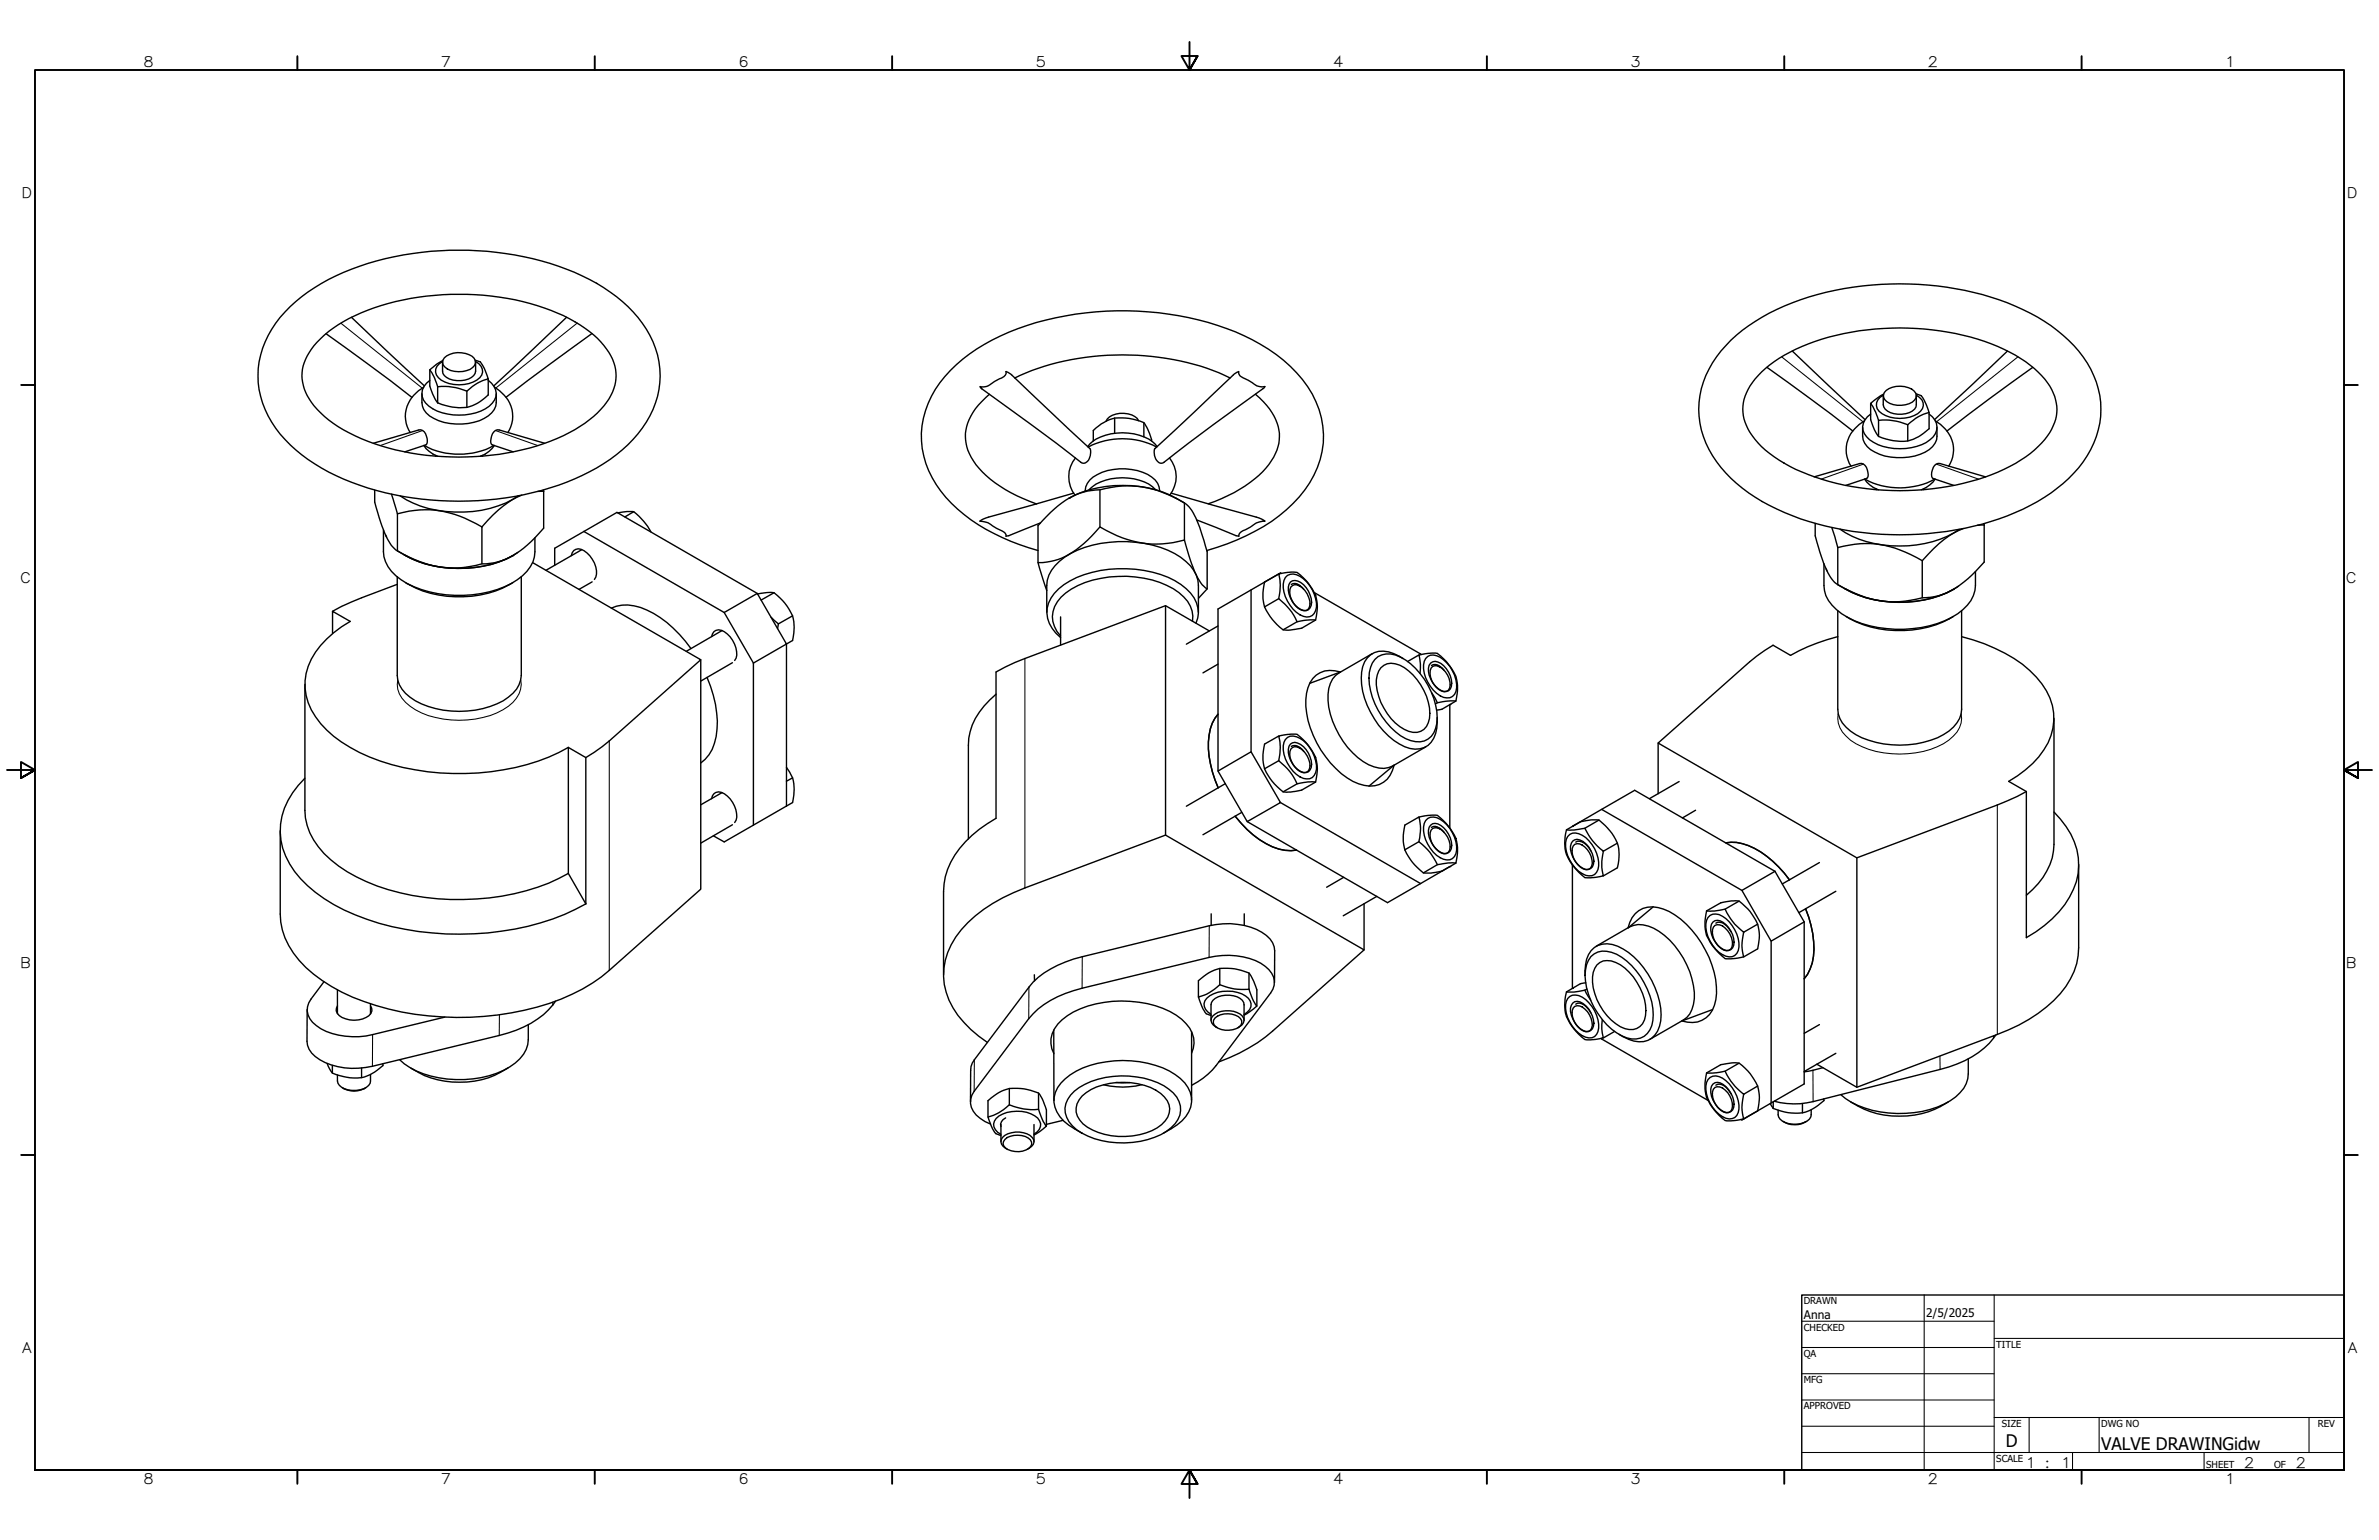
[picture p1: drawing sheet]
<svg xmlns="http://www.w3.org/2000/svg" width="864mm" height="559mm" viewBox="0 0 864 559" stroke-linecap="round" stroke-linejoin="round" font-family="sans-serif">
<defs><g id="words">
<g font-size="6.3">
<text x="728.1" y="524.9">D</text>
<text x="762.8" y="526.2">VALVE DRAWINGidw</text>
</g>
<g font-size="5.3">
<text x="52.1" y="24.4">8</text>
<text x="160.1" y="24.4">7</text>
<text x="268" y="24.4">6</text>
<text x="376" y="24.4">5</text>
<text x="483.9" y="24.4">4</text>
<text x="591.9" y="24.4">3</text>
<text x="699.8" y="24.4">2</text>
<text x="808.1" y="24.4">1</text>
<text x="7.7" y="71.8">D</text>
<text x="852" y="71.8">D</text>
<text x="7.4" y="211.5">C</text>
<text x="851.6" y="211.5">C</text>
<text x="7.4" y="351.2">B</text>
<text x="851.6" y="351.2">B</text>
<text x="7.6" y="490.9">A</text>
<text x="851.9" y="490.9">A</text>
<text x="735.7" y="532.5">1 : 1</text>
<text x="814.7" y="532.6">2</text>
<text x="833.4" y="532.6">2</text>
<text x="52.1" y="538.4">8</text>
<text x="160.1" y="538.4">7</text>
<text x="268" y="538.4">6</text>
<text x="376" y="538.4">5</text>
<text x="483.9" y="538.4">4</text>
<text x="591.9" y="538.4">3</text>
<text x="699.8" y="538.4">2</text>
<text x="808.1" y="538.4">1</text>
</g>
<g font-size="4.3">
<text x="654.8" y="478.6">Anna</text>
<text x="699.3" y="478">2/5/2025</text>
</g>
<g font-size="3.5">
<text x="654.8" y="473.2">DRAWN</text>
<text x="654.8" y="482.8">CHECKED</text>
<text x="724.7" y="488.9">TITLE</text>
<text x="654.8" y="492.3">QA</text>
<text x="654.8" y="501.8">MFG</text>
<text x="654.8" y="511.4">APPROVED</text>
<text x="726.7" y="517.7">SIZE</text>
<text x="762.8" y="517.7">DWG NO</text>
<text x="841.4" y="517.7">REV</text>
<text x="724.7" y="530.4">SCALE</text>
<text x="800.9" y="532.6">SHEET</text>
<text x="825.5" y="532.6">OF</text>
</g>
</g></defs>
<!-- layer: Visible Narrow (ANSI) -->
<g fill="none" stroke="#000" stroke-width=".38">
<path d="M123.8 117.3l29.5 23.5M209.5 117.2l-29.5 23.6M646.7 129.5l29.6 23.5M732.5 129.5l-29.5 23.5M153.4 156.2l-15.4 5.5M179.8 156.2l15.4 5.5M676.5 168.4l-15.4 5.5M702.9 168.4l15.3 5.5M372 239v83.2M144.4 246.8a9.3 9.3 0 0 0 4.5 9.5 32.8 32.8 0 0 0 23.6 4.6 23.4 23.4 0 0 0 15-7.5 8.3 8.3 0 0 0 1.5-6.6M667.3 259a9.7 9.7 0 0 0 4.5 9.6 34.5 34.5 0 0 0 29 3.3 17.1 17.1 0 0 0 10.5-7.9l.6-1.6 .2-1.7-.2-1.7M221.2 268.9v83.2"/>
<path d="M725 292.1v83.2M439 335.9l-.1 11.5M373.5 358.2l-.1 11.4M392.9 347.2l-.1 11.4M135.3 375.4l-.1 11.5M181.3 368.2l-.1 7.5M200.7 363.7v1M723.6 375.9v.8M353.7 384.6l-.1 11.4M658.1 388.4l.1 11.3M704.2 383.2l.1 4.8"/>
</g>
<!-- layer: Visible (ANSI) -->
<g fill="none" stroke="#000" stroke-width=".51">
<path d="M105.3 111.3a72.3 72.3 0 0 1 31.4-16.6 114.7 114.7 0 0 1 71.8 4.1 55.9 55.9 0 0 1 26.1 20.6 31.5 31.5 0 0 1-3 38 65.3 65.3 0 0 1-32 19.6 114.4 114.4 0 0 1-74.8-3.1 56 56 0 0 1-26.2-20.7 31.5 31.5 0 0 1 3.1-38zM127.6 115.1l26.5 24.9M205.7 115.1l-26.4 24.9M115.2 124.1a52.1 52.1 0 0 1 23.2-13.2 97.3 97.3 0 0 1 66.1 3.6 39.7 39.7 0 0 1 16.5 13.4 15.6 15.6 0 0 1-1.8 19.4 50.9 50.9 0 0 1-24.3 14.5 98.9 98.9 0 0 1-63.8-2.7 39.5 39.5 0 0 1-18.8-14.3 15 15 0 0 1 .8-18.2zM118.4 121.1l23.4 17.1 7.7 6M156 134.2v5.9a20.5 20.5 0 0 0 2.9 6.1M160.7 131.4v3.3a4.8 4.8 0 0 0 5.2 3.4 6.6 6.6 0 0 0 6.6-2.6l.2-4.1M161.3 129.9a8.3 8.3 0 0 1 10.8 .1 2.29 2.29 0 0 1-.5 3.3 8.7 8.7 0 0 1-10.1-.1 2.24 2.24 0 0 1-.2-3.3zM172.5 130.7a3.7 3.7 0 0 1 3 2.3l1.7 4.5a16.7 16.7 0 0 0-7.7 4.4 22.3 22.3 0 0 0-10.6-1.6 18.2 18.2 0 0 0-2.9-6.1l2.5-2.1 2.2-1.3M172.6 131.1a3.7 3.7 0 0 1 2.5 3.3 3.7 3.7 0 0 1-2 3.5 12.5 12.5 0 0 1-14-.9 3.5 3.5 0 0 1 1.6-5.8M177.2 138a5.4 5.4 0 0 1 .4 9.4 20.1 20.1 0 0 1-21.9 0 5.4 5.4 0 0 1 .3-9.4M177.2 137.5v5.8a14.1 14.1 0 0 1-15.5 3.8l-2.8-.9"/>
<path d="M214.9 121l-31.2 23.1M368.4 137.2a96.1 96.1 0 0 1 62.6-5.6l7.1 2 8.4 3.6M628.3 123.4a77.7 77.7 0 0 1 37.9-18.1 113.6 113.6 0 0 1 65.3 5.8 56.5 56.5 0 0 1 26.2 20.6 31.5 31.5 0 0 1-3.1 38 65.9 65.9 0 0 1-31.9 19.5 113.9 113.9 0 0 1-74.9-3.2 55.6 55.6 0 0 1-26.1-20.6 31.5 31.5 0 0 1 3-38zM639.4 135a61.3 61.3 0 0 1 30-14 98.1 98.1 0 0 1 55.8 4.7 41.3 41.3 0 0 1 18.9 14.4 15.5 15.5 0 0 1-1.8 19.4 51.9 51.9 0 0 1-27 15.2 95.5 95.5 0 0 1-65.6-5.5 35 35 0 0 1-15.1-13.5 15.4 15.4 0 0 1 2.5-18.2zM641.4 133.3l23.4 17.1 7.8 6M650.6 127.4l26.4 24.9M728.7 127.4l-26.5 24.9M737.9 133.3l-15.6 11.3-15.5 11.8M153.2 142.9a7.7 7.7 0 0 0 2.8 8 20.6 20.6 0 0 0 21.3 0 7.3 7.3 0 0 0 2.8-8M153.8 140.5a11.5 11.5 0 0 0-4.9 16.5M158.9 140.3v5.9M169.5 141.9v5.9"/>
<path d="M179.5 140.5a12 12 0 0 1 6.3 13.1l-1.5 3.4M355.7 140.3a4.3 4.3 0 0 0 4-.9l3.6-2.1a2.51 2.51 0 0 0 1.9-2.5l2 1.2 28.4 26.8a4.2 4.2 0 0 1-2 5.3l-1.3-.4-8.9-6.9-27-19.7zM359.2 143.1a22 22 0 0 0-8.7 14.1 19.2 19.2 0 0 0 7.4 15.3 52.7 52.7 0 0 0 18.4 10.4M404.6 151.7v5.5M413.3 152.7a6.8 6.8 0 0 0-6.8-2.7 6 6 0 0 0-5 2.8M415.2 153.4v5.1M455.7 143.1a22 22 0 0 1 8.7 14.1 19.4 19.4 0 0 1-7.5 15.3 54.3 54.3 0 0 1-18.3 10.3M676.1 155.1a7.6 7.6 0 0 0 4.4 8.9 21 21 0 0 0 19.8-.9 6.1 6.1 0 0 0 2.8-4.8v-3.2M676.8 152.7a11.7 11.7 0 0 0-5.5 15.4l.7 1.1M679.1 150.2a5.4 5.4 0 0 0-.4 9.4 20.1 20.1 0 0 0 21.9 0 5.4 5.4 0 0 0-.3-9.4M679.1 146.4v5.9a17 17 0 0 0 2.8 6.1 19.1 19.1 0 0 0 11.6 1.3l2.9-1.2 3.9-2.9v-5.9M681.9 152.5v5.9"/>
<path d="M683.6 143.6v3.3a5 5 0 0 0 5.3 3.4 6.6 6.6 0 0 0 6.6-2.6l.1-4.1M683.7 143.4a3.6 3.6 0 0 0-2.5 3.2 3.6 3.6 0 0 0 2 3.5 12.5 12.5 0 0 0 14-.9 3.2 3.2 0 0 0-.4-5l-1.2-.8M683.8 143l-4.7 3.4 1.7 3.1 1.1 3a22.3 22.3 0 0 1 10.6 1.6M684.7 141.7a8.7 8.7 0 0 1 10.1 .2 2.43 2.43 0 0 1-.6 4 8.5 8.5 0 0 1-10.1-.9 2.3 2.3 0 0 1 .6-3.3zM692.5 154.1v5.9M695.5 142.9a4.1 4.1 0 0 1 3.3 3l1.5 3.8a16.7 16.7 0 0 0-7.8 4.4M702.6 152.7a11.6 11.6 0 0 1 5.4 15.4l-.6 1.1M135.5 160.8l16.5-4.8a2.41 2.41 0 0 1 2.8 2.3 3.1 3.1 0 0 1-.2 3.1l-7.7 2.6M136 177.8v4.4a52.2 52.2 0 0 0 6 15.7l.6 .6a19.4 19.4 0 0 0 7.8 4.5 34.9 34.9 0 0 0 24.5 1.6 24.3 24.3 0 0 0 17.9-8.1l4.6-4.9v-13.4M142.1 179.3l2.2 7.1M153.9 161.7a10.6 10.6 0 0 0 5 3.9M153.9 161.6a27 27 0 0 0 25.4 0"/>
<path d="M158.1 165.2v.3M175.1 165.2v.3M179.5 161.7a10.1 10.1 0 0 1-5.1 3.8M188.2 179.9a41.6 41.6 0 0 1-32.6 4.6 33.8 33.8 0 0 1-10.3-4.5M189.4 179.6a38.6 38.6 0 0 0-14.5 11.6M197.2 177.8l.2 .4M197.4 178.2l-2.1 .1M197.7 160.8l-16.5-4.8a2.92 2.92 0 0 0-3 3.2 1.82 1.82 0 0 0 .5 2.2l7.6 2.6M389.8 178.9l-31 8.7-3.1 1.5a10.8 10.8 0 0 1 6.1 2.6l1.5 .8a2.16 2.16 0 0 1 1.9 2.1l1-.2 11.5-4.7M390.4 166.2a10.9 10.9 0 0 0-.2 13.4M394.8 162.1a15.6 15.6 0 0 1 12.7-5.1 15.6 15.6 0 0 1 12.6 5.1M395 162.2a26.8 26.8 0 0 1 24.9 0"/>
<path d="M395.3 177.7a18.4 18.4 0 0 1 16.3-4 14.4 14.4 0 0 1 7.9 4M396.9 160v-3.8a14.1 14.1 0 0 1 15.5-3.8l1.4 .4a4 4 0 0 1 2.8 2.9l1.4 4.3M399.3 177.7v13.5M419.1 162.9l29-27.2 1.6-.9a2.19 2.19 0 0 0 1.8 2.4l1.6 .8a8.5 8.5 0 0 0 6.1 2.3l-.3 .4-18.4 13.4-17.9 13.6a2.03 2.03 0 0 1-3.1-1.3l-.5-2.3zM420.9 178.1a6.6 6.6 0 0 0-4.3-6 20.7 20.7 0 0 0-19.8 1 6.4 6.4 0 0 0-2.8 5.1M424.6 166.2a10.8 10.8 0 0 1 .1 13.4M425.1 178.9l31 8.7 3.1 1.5a6.9 6.9 0 0 0-4 1.2l-3.6 2.1a2.55 2.55 0 0 0-1.9 2.2l-1-.2-14.3-5.7M658.6 173l16.5-4.8a2.92 2.92 0 0 1 3 3.2 1.82 1.82 0 0 1-.5 2.2l-7.6 2.5M676.8 173.9a10.3 10.3 0 0 0 5.1 3.8M677 173.8a26.6 26.6 0 0 0 25.4 0M681.2 177.4v.3M698.2 177.4v.3"/>
<path d="M702.4 173.9a10.5 10.5 0 0 1-4.9 3.8M720.8 173l-16.5-4.8a2.41 2.41 0 0 0-2.8 2.3 3.1 3.1 0 0 0 .2 3.1l7.6 2.5M139.2 192.3v7.9a12.8 12.8 0 0 0 6.4 10.2 42.4 42.4 0 0 0 37.5 2.5 18.6 18.6 0 0 0 10.4-9.1l.7-3.6v-5.1M140 194.1l.3 .8M144.3 186.4v13.5a42.6 42.6 0 0 0 41.8 1.7M144.3 186.4a35.7 35.7 0 0 1 28.5 3.6l2.1 1.2M174.9 191.2v13.4M211.2 199.5l-13 7.4M212 192.8l50.9 29.4M224.3 186.1l3.3-.5a4.2 4.2 0 0 1 4.5 1.9 20.3 20.3 0 0 1 4.2 5.5M230.1 185.7l-3.3 1.9M376.8 199.8a68.4 68.4 0 0 1-33.5-19.3 32 32 0 0 1-.3-43.9 68.6 68.6 0 0 1 33.2-19.6 115 115 0 0 1 72.2 3.4 57.8 57.8 0 0 1 26.3 19.9 31.2 31.2 0 0 1-1.1 37.5 60 60 0 0 1-28.1 19.6l-7.4 2.4"/>
<path d="M388 180.8a43 43 0 0 1 42 1.7v13.5M658.9 189.9v4.5a59.3 59.3 0 0 0 5.6 15l1 1.4a34.8 34.8 0 0 0 13.4 6.4 35.2 35.2 0 0 0 18.9-.3 23.9 23.9 0 0 0 16.6-6.9l5.9-6v-13.5M665 191.5l2.1 7.2a35.7 35.7 0 0 1 28.5 3.5l2.2 1.3M667.1 198.7v13.5a42.7 42.7 0 0 0 41.9 1.7M668 192a40.4 40.4 0 0 0 30.7 5.2 33.3 33.3 0 0 0 12.5-5.1M712.7 191.8a37.7 37.7 0 0 0-14.9 11.7M720.2 190l.1 .5M720.3 190.5l-2.5 .1M144.2 209.3v35.8a11.4 11.4 0 0 0 6.6 9.2 35.1 35.1 0 0 0 31.8 0 13.1 13.1 0 0 0 6.4-7.5l.2-1.7v-35.8M144.2 212a144.3 144.3 0 0 0-23.5 9.8M147.3 211.5a39.5 39.5 0 0 0 38.8 0M188 200.5a41.3 41.3 0 0 1-31.1 4.7 35.2 35.2 0 0 1-10.3-3.9"/>
<path d="M193.4 204.2l61 35.2-33.2 29.5-5.5 4.1-3 1.9M201.4 205.1v-6.2l22.6-13 50.9 29.4M207.4 201.6a2.77 2.77 0 0 1 1.8-2.3 2.77 2.77 0 0 1 2.8 .5 9.3 9.3 0 0 1 4.3 9.6l-.5 .8M214.9 211.1l-4.7 2.8M275 215.5l3.4-.5a4.5 4.5 0 0 1 4.8 2 14.2 14.2 0 0 1 5 11.7l-.5 3.7-2.2 1.3v58.8M281 215.1l-4.7 2.6M376.8 204.2v-13.4a38.1 38.1 0 0 1 15.2-11.9l2.8-.7 4.5-.5a36.4 36.4 0 0 1 28.5 3.6 12.3 12.3 0 0 1 6.7 7.7l1 2.5 2.7 8.7v13.5M380 214.3l-3.2-10.1a23.5 23.5 0 0 0 16.6-6.9l5.9-6.1a36.9 36.9 0 0 0 30.7 4.8 47.8 47.8 0 0 0 6.5 16.3l1.7 1.4-3.2 3.4M423.1 219.8v83.2l72.1 41.7M454.2 214.1v58.7M464.2 208.3l-5.2 2.9a18 18 0 0 0 0 9M464.2 208.3a18.4 18.4 0 0 1 6.7-.6 18.7 18.7 0 0 1 6.9 9.4l.4 3.1-.6 4.8h-3.6l-3.1 .6a21.7 21.7 0 0 0-6.7-8.4 17.7 17.7 0 0 0 0-8.9z"/>
<path d="M464.2 217.2l-5.2 3M465.1 208.1l-.3-.2-22.6 13.1v58.8M466.6 209.6a3.8 3.8 0 0 1 5.3-.5 13.1 13.1 0 0 1 6 11.2 3.6 3.6 0 0 1-2.1 3.4 3.6 3.6 0 0 1-3.9-.6 12.7 12.7 0 0 1-5.8-12.5zM468.4 211.2a4.2 4.2 0 0 1 5.8 2 7 7 0 0 1 1.4 7.4 2.38 2.38 0 0 1-3.5 .5 8.5 8.5 0 0 1-4.2-9.1zM468.6 213a2.26 2.26 0 0 1 3.3-.3 7.5 7.5 0 0 1 3.4 7.6 1.94 1.94 0 0 1-2.9 1.1 7.3 7.3 0 0 1-3.8-8.4zM468.8 212.1a3.5 3.5 0 0 1 4.5 1.8M470 211.8l1.9 .9M475.6 219v.2M477.1 215l38.7 22.6M662.1 204.5v8a12.8 12.8 0 0 0 6.4 10.2 41.7 41.7 0 0 0 32 4.4 25.4 25.4 0 0 0 15-9.2 15.3 15.3 0 0 0 1.6-10.5M662.9 206.4l.3 .7M697.8 203.5v13.4"/>
<path d="M710.9 212.7a38.7 38.7 0 0 1-25 5.7 36.6 36.6 0 0 1-16.4-4.8M120.7 229.9v-8.1l6.4 3.7a34.1 34.1 0 0 0-15.2 16.2 20.5 20.5 0 0 0 4.5 20.9 53 53 0 0 0 25.7 14.8 90.1 90.1 0 0 0 60.8-4.4l3.4-1.8M221.9 220.7a14.9 14.9 0 0 1 12.9 .7 40.3 40.3 0 0 1 16 13.9M254.4 239.4v83.2l-33.2 29.5a72 72 0 0 1-35.7 15.4 103.8 103.8 0 0 1-61.5-7.5 45.1 45.1 0 0 1-19.2-16.8 23.3 23.3 0 0 1-3.1-11.5v-30.3M258.3 231a2.75 2.75 0 0 1 1.8-2.3 2.75 2.75 0 0 1 2.9 .5 9.6 9.6 0 0 1 4.2 9.6l-.5 .8M262.1 228.8l-13 7.5M262.9 222.2l12-6.9 10.6 18.4-12 6.9M262.9 222.2l10.6 18.4M279.9 224l2.7 2.4M282.6 226.4l-.3 1.7M287.7 223.5l-5.1 2.9M380 222.2v-9.8a13.1 13.1 0 0 1 6.5-10.2 41.6 41.6 0 0 1 31.9-4.4 25 25 0 0 1 14.9 9.1l1 1.8 .5 1.9 .2 11.6"/>
<path d="M385 223.8v10.3M432.9 225.4a10.8 10.8 0 0 0-5-10.4 38.2 38.2 0 0 0-31.3-4.5 22.8 22.8 0 0 0-12.7 7.8 9.4 9.4 0 0 0 1.1 12.5M434.1 226.1a10.4 10.4 0 0 0-3.5-12.5 35.5 35.5 0 0 0-24.8-7.2 34.5 34.5 0 0 0-21.5 7.3 10.5 10.5 0 0 0-1 16l1.7 1.6M439 228.9l-15.9-9.1-51.1 19.2-3.6 1.4-6.8 3.4v53.1a37.9 37.9 0 0 0-17.6 18.6l-.8 2.6-.7 5.4v30.1M442.2 227.1l-11.5 6.6M459 220.2a21.9 21.9 0 0 0 6.8 8.3 18.6 18.6 0 0 0 6.7-.5l5.1-3M470.9 225.6l-5.1 2.9M498.2 237.2l-12.1 7a10.3 10.3 0 0 0-4 10 30.5 30.5 0 0 0 14.7 23.3 9.9 9.9 0 0 0 8.8 .4l12.1-6.9M499.1 239.3a7.5 7.5 0 0 1 9.3-.9 26.4 26.4 0 0 1 13.2 24 6.9 6.9 0 0 1-9.5 6.3 24.4 24.4 0 0 1-13-13.3 18.3 18.3 0 0 1-.9-14.8zM509.3 239a11.5 11.5 0 0 0-10.4-2.2 9.1 9.1 0 0 0-4.7 9.3 30.4 30.4 0 0 0 13.7 23.8 8.7 8.7 0 0 0 11.6-.5 12.5 12.5 0 0 0 2.2-9.1M515 237.7l-4 2.3M517.5 239a4.3 4.3 0 0 1 6.5 .4 12.1 12.1 0 0 1 4.5 11.6 3.5 3.5 0 0 1-5.7 1.5 12.7 12.7 0 0 1-5.8-12.5z"/>
<path d="M667.1 221.6v35.8a11.1 11.1 0 0 0 6.6 9.2 35.1 35.1 0 0 0 31.8 0 11.4 11.4 0 0 0 6.6-9.2v-35.8M667.1 231a70.6 70.6 0 0 0-17.1 6.8l-6.4-3.7-3 1.9-5.5 4.2-33.2 29.4 72.2 41.7 50.9-19.2 7.3-3.1 3.3-1.8M670.2 223.7a39.5 39.5 0 0 0 38.8 0M712.1 231a60.5 60.5 0 0 1 24.8 12.3 23.4 23.4 0 0 1 8.7 18.1 24 24 0 0 1-10.3 17.9l-6.1 4.2 6.4 3.7v53a36.9 36.9 0 0 0 18.1-20.3 23.9 23.9 0 0 0-5.7-22.7l-2.4-2.6M110.7 248.3v45.8a23.5 23.5 0 0 0 9.4 17.9 65.2 65.2 0 0 0 34.1 13.6 88.5 88.5 0 0 0 48.6-6.8l3.5-1.9M256.7 245.8a36.2 36.2 0 0 1 2.6 23.9 13 13 0 0 1-4.9 7.2M265.9 240.5l-11.5 6.6M273.5 240.6v58.8M361.6 251.9a26.5 26.5 0 0 0-9.9 16l-.2 36.5M442.2 259.1a17.4 17.4 0 0 0-3.5 12.7 41.9 41.9 0 0 0 3.5 14.1M442.2 241l-5.5 3.2M475.4 248l11.2-4.2a8.9 8.9 0 0 0-12.3 7.8 31.1 31.1 0 0 0 6.9 23 25.5 25.5 0 0 0 14 10.4 8.7 8.7 0 0 0 10.9-7.4l-9.1 7.6"/>
<path d="M501.3 242.3a6.3 6.3 0 0 1 8.5 0 21.1 21.1 0 0 1 9.1 18.4 5.4 5.4 0 0 1-7.5 4.7 20.6 20.6 0 0 1-11.8-18.7l.9-3.2zM515.5 244.3l.1-3.4-.6-3.2a18.8 18.8 0 0 1 6.8-.6 19.7 19.7 0 0 1 7 9.4l.3 4.1-.6 3.8h-3.5l-3.2 .6-2.1-3.7M519.4 240.6a2.77 2.77 0 0 1 3.6 .1 8.2 8.2 0 0 1 3.5 9.3 2.91 2.91 0 0 1-4.5-.2 8.8 8.8 0 0 1-3.2-8.4zM519.6 241.5a3.6 3.6 0 0 1 4.7 1.8M520.1 241.8a4.7 4.7 0 0 1 5.4 3.1 5.5 5.5 0 0 1 .3 5.5 2.55 2.55 0 0 1-3.5-.2 7.1 7.1 0 0 1-2.8-7.8zM521 241.2l1.8 .9M521.8 255l-.7 .4M526.3 255.7v44.7M526.5 248.4v.2M528.5 254.4l-5.1 3-1.9 .3M206.3 271.2l6.4 3.7v53.1M206.3 271.2v45.7"/>
<path d="M285.5 278.4a13.8 13.8 0 0 1 2.2 12.8l-2.2 1.3M442.2 279.8l12-7 10.6 18.4-12 6.9zM459 279a21.5 21.5 0 0 0 6.8 8.3 17.2 17.2 0 0 0 6.7-.6l5.1-2.9M464.2 267.1l-5.2 2.9a17.7 17.7 0 0 0 0 9M464.2 267.1l4.7-.7a3.3 3.3 0 0 1 3.2 1.1 19.2 19.2 0 0 1 5.7 8.4l.4 3.1-.6 4.8a17.3 17.3 0 0 0-6.7 .6 20.6 20.6 0 0 0-6.7-8.4 17.7 17.7 0 0 0 0-8.9zM464.2 276l-5.2 3M466.6 268.4a3.6 3.6 0 0 1 5.3-.5 13.1 13.1 0 0 1 6 11.2 3.6 3.6 0 0 1-2.1 3.4 3.6 3.6 0 0 1-3.9-.6 12.7 12.7 0 0 1-5.8-12.5zM468.4 270a2.77 2.77 0 0 1 3.7 .1 9 9 0 0 1 3.9 8.3 2.39 2.39 0 0 1-3.9 1.5 8.6 8.6 0 0 1-4.2-9.1zM468.6 271.8a2.26 2.26 0 0 1 3.3-.3 7.5 7.5 0 0 1 3.4 7.6 2.28 2.28 0 0 1-3.9 .5 7.4 7.4 0 0 1-2.8-7.8zM468.8 270.8a3.6 3.6 0 0 1 4.5 1.9M470 270.6l1.9 .9M475.6 277.8v.2"/>
<path d="M601.9 269.6v18.4M745.6 260.7v45.7a24.9 24.9 0 0 1-10 18.5M110.7 282.4a25.2 25.2 0 0 0-8.1 25.4 34 34 0 0 0 15.1 18.3 88.3 88.3 0 0 0 44.2 12.8 98.7 98.7 0 0 0 47-9l3.8-1.9M258.3 289.8a2.75 2.75 0 0 1 1.8-2.3 2.75 2.75 0 0 1 2.9 .5 9.6 9.6 0 0 1 4.2 9.6l-.5 .8M262.1 287.6l-7.7 4.4M265.9 299.3l-11.5 6.6M285.5 292.5l-22.6 13-3.9-2.2M287.7 282.3l-2.2 1.2M444.8 284.4l-14.1 8.1M448.4 296.2a30.2 30.2 0 0 0 18.1 12.3h4.2M450.8 294.8l-14.1 8.1M452.8 298.1l50.9 29.4 12-6.9"/>
<path d="M464.8 291.2l50.9 29.4M470.9 284.4l-5.1 2.9M515 296.5l-5 2.9a17.7 17.7 0 0 0 0 9M515 296.5l4.7-.7a3.4 3.4 0 0 1 3.3 1.1 18.3 18.3 0 0 1 5.8 8.4l.3 4.1-.6 3.8a18.6 18.6 0 0 0-6.7 .6 20.4 20.4 0 0 0-6.8-8.4 16 16 0 0 0 0-8.9zM517.5 297.8a3.6 3.6 0 0 1 5.3-.5 12.7 12.7 0 0 1 5.7 12.5 3.5 3.5 0 0 1-5.7 1.4 12.6 12.6 0 0 1-5.8-12.4zM519.4 299.4a2.77 2.77 0 0 1 3.6 .1 8.1 8.1 0 0 1 3.5 9.2 2.5 2.5 0 0 1-3.5 .6 8.7 8.7 0 0 1-4.2-9.1zM521 300l1.8 .8M570.8 299.8l22.6-13 50.9 29.4M580.5 297.6l-5.2 2.9M581.4 293.7l50.9 29.4M609.5 283.6l-10.8 6.2M615.5 294l-4.8 2.8"/>
<path d="M206.3 316.9l6.4 11.1M423.1 303l-51.1 19.2a52 52 0 0 0-25 17.8 23.4 23.4 0 0 0 .7 28.4 43.3 43.3 0 0 0 10.8 9.9M487.8 318.3l-6.2 3.6M510 308.4a21.1 21.1 0 0 0 6.7 8.3 17.3 17.3 0 0 0 6.7-.6l5.1-2.9M515 305.4l-5 3M519.6 300.2a3.7 3.7 0 0 1 4.7 1.9M520.1 300.6a3.2 3.2 0 0 1 3.6 1 6.6 6.6 0 0 1 2.1 7.6 2.55 2.55 0 0 1-3.5-.2 7.1 7.1 0 0 1-2.8-7.8zM521.8 313.8l-5.1 2.9M526.3 314.5l-10.6 6.1M526.5 307.2v.2M568.6 301.1l5.1-2.9a17.2 17.2 0 0 1 6.8-.6 18.1 18.1 0 0 1 7.1 10.4v4.2l-.5 2.7-5.1 2.9M568.6 301.1a18.4 18.4 0 0 0 6.7-.6 21.9 21.9 0 0 0 6.7 8.4 17.7 17.7 0 0 0 0 8.9l-4.7 .7a4.1 4.1 0 0 1-4.2-2 14 14 0 0 1-4.5-15.4z"/>
<path d="M569.8 302.8a5.8 5.8 0 0 1 7 2.3 12.1 12.1 0 0 1 3.3 10.4 3.5 3.5 0 0 1-5.7 1.5 12.6 12.6 0 0 1-5.8-12.5zM570.7 308.5v.2M570.8 313.9v44.7M570.9 305.2a2.77 2.77 0 0 1 3.7 .1 9.1 9.1 0 0 1 3.8 8.3 2.42 2.42 0 0 1-3.8 1.5 8.6 8.6 0 0 1-4.2-9.2zM571.6 306.4a4.7 4.7 0 0 1 5.4 3.1 5.5 5.5 0 0 1 .3 5.5 2.55 2.55 0 0 1-3.5-.2 7.1 7.1 0 0 1-2.7-7.8zM572 305.6a3.9 3.9 0 0 1 4.8 2.1l.7 1M587.1 305.9l-5.1 3M626.5 305.8a19 19 0 0 1 14.8 4.9 42 42 0 0 1 8.3 8.6M644.3 316.2l-12 6.9 10.6 18.4 12-7M644.3 316.2l10.6 18.3M660.5 313l-13.5 7.7M674.1 311.3v83.2l-14.6-8.4"/>
<path d="M754.6 313.7v30.2a28.2 28.2 0 0 1-11.8 21.5 59.5 59.5 0 0 1-17.8 9.9l-50.9 19.2M439.7 331.6v4.2M451.7 331.6v4.2M495.2 327.9v16.8l-33.2 29.4a62.4 62.4 0 0 1-19.5 11.2M499.8 325.2l-12.2 7.1M591 336.7a9 9 0 0 1 12.9-6.8 32.1 32.1 0 0 1 16.5 17.4 26.4 26.4 0 0 1 2 17.4 8.8 8.8 0 0 1-11.8 5.8l11.1-4.2M600.1 329.1l-9 7.6M619.5 330.5l5.1-2.9a17 17 0 0 1 6.7-.6 18.5 18.5 0 0 1 7 9.4l.4 3.1-.7 4.8-5 2.9M619.5 330.5a17.2 17.2 0 0 0 6.7-.6 21.5 21.5 0 0 0 6.8 8.4 16 16 0 0 0 0 8.9l-4.7 .7a3.4 3.4 0 0 1-3.3-1.1 18.3 18.3 0 0 1-5.7-8.4l-.4-4.1zM620 332.9a3.6 3.6 0 0 1 5.3-.4 12.7 12.7 0 0 1 5.7 12.4 3.5 3.5 0 0 1-5.7 1.5 12.6 12.6 0 0 1-5.8-12.5zM621.6 337.9v.2M621.8 334.6a2.86 2.86 0 0 1 3.7 .1 8.1 8.1 0 0 1 3.5 9.2 2.5 2.5 0 0 1-3.5 .6 8.5 8.5 0 0 1-4.2-9.2z"/>
<path d="M622.6 335.8a3.2 3.2 0 0 1 3.6 .9 6.6 6.6 0 0 1 2.1 7.7 2.55 2.55 0 0 1-3.5-.2 7.1 7.1 0 0 1-2.8-7.8zM622.9 335a3.7 3.7 0 0 1 4.8 2.1l.7 1M631.3 327l-5.1 2.9M638 335.3l-5 3M654.9 334.5v58.8l-22.6 13.1-.3-.2M655.4 329.8a33.7 33.7 0 0 1 2.5 19.6l-1.8 4.2-1.2 1.6M666.4 323.4l-13.4 7.8M117.6 356.2l-4.7 6.3a6.4 6.4 0 0 0 2 9.7 25.3 25.3 0 0 0 20.4 3.2l26.2-6.3M122.5 359.2v8.7M375.5 353.7v2.2M442.8 351.4v5.9M453.4 359a21.1 21.1 0 0 1-10.6-1.7 16.7 16.7 0 0 1-7.8 4.5 17 17 0 0 0 2.9 6.1l1.7 .6"/>
<path d="M453.4 359a17 17 0 0 0 2.8 6.1l-4.6 3.3M453.4 353.1v5.9M462.7 356.5v-11.5a7.9 7.9 0 0 0-4.7-6.7 27.2 27.2 0 0 0-19-2.4l-46.1 11.3a34.5 34.5 0 0 0-19.4 11l-20.6 27.6-.5 2.6-.1 11.4M575.4 353.9a11.5 11.5 0 0 1 3.4-10.1 9.3 9.3 0 0 1 10.4 .6 30.4 30.4 0 0 1 13.8 23.8 9.3 9.3 0 0 1-4.8 9.3 11.7 11.7 0 0 1-10.4-2.2M575.6 356.6l-1.9 .3-5.1 3M576.1 358.9l-.8 .4M577.5 347.1a7.6 7.6 0 0 1 9.4-.8 26.9 26.9 0 0 1 13.2 21.9 8.1 8.1 0 0 1-4.6 8.5 9.5 9.5 0 0 1-8.6-1.9 26.5 26.5 0 0 1-11.3-22.9l.3-1.9zM579.4 343.3l12.1-6.9a10.6 10.6 0 0 1 10.7 1.5 30.3 30.3 0 0 1 12.9 24.4 9.8 9.8 0 0 1-4 7.8l-12.2 7M579.7 350.1a5.4 5.4 0 0 1 6.8-.9 20.6 20.6 0 0 1 10.8 19.3 5.4 5.4 0 0 1-7.4 4.8 20.1 20.1 0 0 1-11.5-20.5zM642.9 341.5v58.7M122.5 365a2.75 2.75 0 0 0 1.6 4.2 9 9 0 0 0 10.5-1.5l.4-.9-.1-.9-.4-.9M134.5 364.2v3.7"/>
<path d="M191.8 371.8v5.5a12.2 12.2 0 0 1-6.7 9.8 38.5 38.5 0 0 1-36.3 .2l-3.8-2.8M201.7 363.3a31.3 31.3 0 0 1-17.3 11.5l-49.2 12.1a25.5 25.5 0 0 1-20.7-3.5 7.3 7.3 0 0 1-3.1-5.6l.1-11.5M382.5 373.8l.1 25.6M432.6 374.3v24.9M435 361.8v-5.9a14.2 14.2 0 0 1 15.6-3.8l1.3 .5a3.8 3.8 0 0 1 2.9 2.8l1.4 3.8v5.9M439.6 368a3.7 3.7 0 0 1-2.5-3.2 3.7 3.7 0 0 1 2.1-3.5 13.3 13.3 0 0 1 12.9 .1 3.4 3.4 0 0 1 .7 5.9l-1.2 .8M441.1 369.4a7.4 7.4 0 0 1 9.2 .2 2.26 2.26 0 0 1-1.5 3.7 7.2 7.2 0 0 1-8.2-1.6v-1.6zM441.9 372.9a2.68 2.68 0 0 1-2.1-2.2 2.68 2.68 0 0 1 1.3-2.7 8.6 8.6 0 0 1 9.9 .7 2.39 2.39 0 0 1-1.2 3.9l-.5 .4M451.6 364.6a4.8 4.8 0 0 0-5.3-3.5 6.6 6.6 0 0 0-6.5 2.6l-.2 6.5M451.6 364.6v5.6M569.8 361.6a5.6 5.6 0 0 1 7 2.3 12.1 12.1 0 0 1 3.3 10.4 3.1 3.1 0 0 1-4.5 2.1 12.3 12.3 0 0 1-7-13.1zM570.7 367.3v.2"/>
<path d="M570.9 364a2.77 2.77 0 0 1 3.7 .1 9.1 9.1 0 0 1 3.8 8.3 2.42 2.42 0 0 1-3.8 1.5 9.3 9.3 0 0 1-4.5-8.1zM571.6 365.2a3.2 3.2 0 0 1 3.7 .9 7.2 7.2 0 0 1 2.5 7 2.28 2.28 0 0 1-4 .5 7.2 7.2 0 0 1-2.7-7.8zM572 364.4a2.91 2.91 0 0 1 4 1.1l1.5 2M577.5 363l-2.2-3.7a17 17 0 0 1-6.7 .6 13.8 13.8 0 0 0 3.6 14.4 9.1 9.1 0 0 0 3.8 3l2.9-.1 3.1-.6-.1-.8a13.9 13.9 0 0 1-.2-5.8M581.3 376.7l38.7 22.6M586.1 374.3l-4.1 2.3M660.5 371.8l-5.6 3.2M724.5 375.6a31 31 0 0 1-17 11.6l-49.3 12.5a28.4 28.4 0 0 1-14.1-.1M118.7 385.9l.5 1.1a4.8 4.8 0 0 0 4.2 3.3 14.1 14.1 0 0 0 15.6-3.6v-.7M120.6 386.6v2.8M124.3 394.7a8.1 8.1 0 0 0 8.5 0M131.3 387.5v3.5"/>
<path d="M134.5 389.9v2.3a4.8 4.8 0 0 1-5.3 3.5 6.6 6.6 0 0 1-6.5-2.6l-.2-3M184.4 387.5a32.9 32.9 0 0 1-35.2 .1M366.4 395v5.9M377 396.6v5.9M390 395.9a30.7 30.7 0 0 1 27.9-3.9 15.9 15.9 0 0 1 10.1 7.7 8 8 0 0 1-2.9 9.5 29.2 29.2 0 0 1-22.4 5.2 23.8 23.8 0 0 1-13.4-5.8 8 8 0 0 1 .7-12.7zM392.8 397.7a23.7 23.7 0 0 1 20.3-4.4 15.8 15.8 0 0 1 10.6 6.1 6.6 6.6 0 0 1-2 8.7 25.4 25.4 0 0 1-25.1 1.9 8.6 8.6 0 0 1-5.9-8l.3-1.4zM405.1 392.8h5M414.5 393.6a28.6 28.6 0 0 1-13.9 0M432.6 382.1a9.3 9.3 0 0 0-2.1-10.7 30 30 0 0 0-20.2-8.1 37.3 37.3 0 0 0-22.8 5.3 11 11 0 0 0-5.7 12l.8 1.7M432.6 393.8a26.7 26.7 0 0 0 8.9-7.1l19.8-26.4a6.5 6.5 0 0 0-2-9.7 25.3 25.3 0 0 0-20.4-3.2l-46.1 11.2a34.5 34.5 0 0 0-19.4 11l-19.8 26.4a6.6 6.6 0 0 0 2.3 9.8l3.6 2.1M619.5 389.3l5.1-3a18.4 18.4 0 0 1 6.7-.5 18.7 18.7 0 0 1 7 9.4l.4 3.1-.7 4.8-5 2.9M619.5 389.3h3.6l3.1-.6a22.7 22.7 0 0 0 6.8 8.4 16 16 0 0 0 0 8.9 18.6 18.6 0 0 1-6.8 .6 19.7 19.7 0 0 1-6.9-9.4l-.4-4.1z"/>
<path d="M620 391.7a3.7 3.7 0 0 1 5.3-.5 13.4 13.4 0 0 1 6 11.2 3.6 3.6 0 0 1-2.1 3.4 3.6 3.6 0 0 1-3.9-.6 12.6 12.6 0 0 1-5.8-12.5zM621.6 396.7v.2M621.8 393.4a2.86 2.86 0 0 1 3.7 .1 8.1 8.1 0 0 1 3.5 9.2 2.5 2.5 0 0 1-3.5 .6 8.6 8.6 0 0 1-4.2-9.2zM622.6 394.6a3.2 3.2 0 0 1 3.6 .9 6.6 6.6 0 0 1 2.1 7.7 2.55 2.55 0 0 1-3.5-.2 7.2 7.2 0 0 1-2.8-7.8zM622.9 393.8a3.7 3.7 0 0 1 4.8 2.1l.7 1M631.3 385.8l-5.1 2.9M638 394.1l-5 3M643.7 399.8v2.4M661.7 387.4l-6.8 1.5M662.1 398.7v.7a14.2 14.2 0 0 1-15.5 3.8l-2.9-1M666.4 382.2l-11.5 6.6M671.8 399.8a33 33 0 0 0 35.5 .1"/>
<path d="M714.5 384.2v5.5a11.8 11.8 0 0 1-6.5 9.7 39.2 39.2 0 0 1-35.9 .6l-3.9-2.8M358.6 405.3v-5.9a14.3 14.3 0 0 1 15.6-3.7l1.3 .4a3.7 3.7 0 0 1 3 2.9l1.4 3.7v5.9M363.3 408v6.2M364.8 413.4a7.5 7.5 0 0 1 9.2 .2 1.97 1.97 0 0 1-.6 3.1 7.2 7.2 0 0 1-9-.9l-.3-.8zM365.1 405.6a2.7 2.7 0 0 0-1.8 3.1M365.6 417a2.83 2.83 0 0 1-2.3-2.9 2.83 2.83 0 0 1 2.5-2.7 8.6 8.6 0 0 1 8.9 1.4 2.69 2.69 0 0 1-1.7 4.2M375.3 411.5a3.6 3.6 0 0 0 2.4-3.2 3.6 3.6 0 0 0-2.1-3.4 12.7 12.7 0 0 0-14 .9 3.6 3.6 0 0 0 1.7 5.8M375.3 408.1v6.1M377 402.5a21.1 21.1 0 0 1-10.6-1.6 16.7 16.7 0 0 1-7.8 4.4 17.3 17.3 0 0 0 2.9 6.1l1.8 .7M377 402.5a17 17 0 0 0 2.9 6.1l-2.5 2-2.1 1.3M385.9 406.5l-6 1.5M422.4 411.2a20.7 20.7 0 0 0 9.1-7.8 9.5 9.5 0 0 0-3-12 33.8 33.8 0 0 0-24-6.5 28 28 0 0 0-19.4 8.1 9.4 9.4 0 0 0 1 13.8l1.8 1.4 4.9 3"/>
<path d="M642.6 400.4l1.1 1.8M647.3 406.9a8.1 8.1 0 0 0 8.5 0M654.3 400.4v3.4M657.5 402.7a3.6 3.6 0 0 1-2.6 4.6 7.7 7.7 0 0 1-9.2-2l-.2-2.5"/>
</g>
<g fill="#000">
<circle cx="388" cy="180.8" r=".25"/>
<circle cx="186.1" cy="201.6" r=".25"/>
<circle cx="709" cy="213.9" r=".25"/>
<circle cx="526.3" cy="255.7" r=".25"/>
<circle cx="570.8" cy="299.8" r=".25"/>
<circle cx="526.3" cy="314.5" r=".25"/>
<circle cx="570.8" cy="358.6" r=".25"/>
</g>
<!-- layer: Border (ANSI) -->
<g fill="none" stroke="#000" stroke-width=".7">
<path d="M431.8 15.2v10.2l-2.9-5.1h5.8l-2.9 5.1 2.9-5.1M107.9 20.4v5M215.9 20.4v5M323.8 20.4v5M539.8 20.4v5M647.7 20.4v5M755.6 20.4v5M7.7 139.7h5M850.9 139.7h5M2.5 279.4h10.2l-5.1-2.9v5.8l5.1-2.9-5.1 2.9M861.1 279.4h-10.2l5.1-2.9v5.8l-5.1-2.9 5.1 2.9M7.7 419.1h5"/>
<path d="M850.9 419.1h5M12.7 533.4v-508h838.2v508h-838.2h838.2M107.9 533.4v5M215.9 533.4v5M323.8 533.4v5M434.7 538.5l-2.9-5.1 2.9 5.1h-5.8l2.9-5.1v10.2M539.8 533.4v5M647.7 533.4v5M755.6 533.4v5"/>
</g>
<!-- layer: Title (ANSI) -->
<g fill="none" stroke="#000" stroke-width=".38">
<path d="M654 479.4h69.9M698.5 469.9v63.5M723.9 469.9v63.5M654 488.9h69.9M654 498.5h69.9M723.9 485.6h127M654 508h69.9M654 517.5h69.9M723.9 514.3h127M736.6 514.3v12.7M762 514.3v12.7M838.2 514.3v12.7"/>
<path d="M654 527h196.9M752.3 527v6.4M800.1 527v6.4"/>
</g>
<path d="M654 469.9h196.9v63.5h-196.9z" fill="none" stroke="#000" stroke-width=".51"/>
<use href="#words"/>
</svg>
